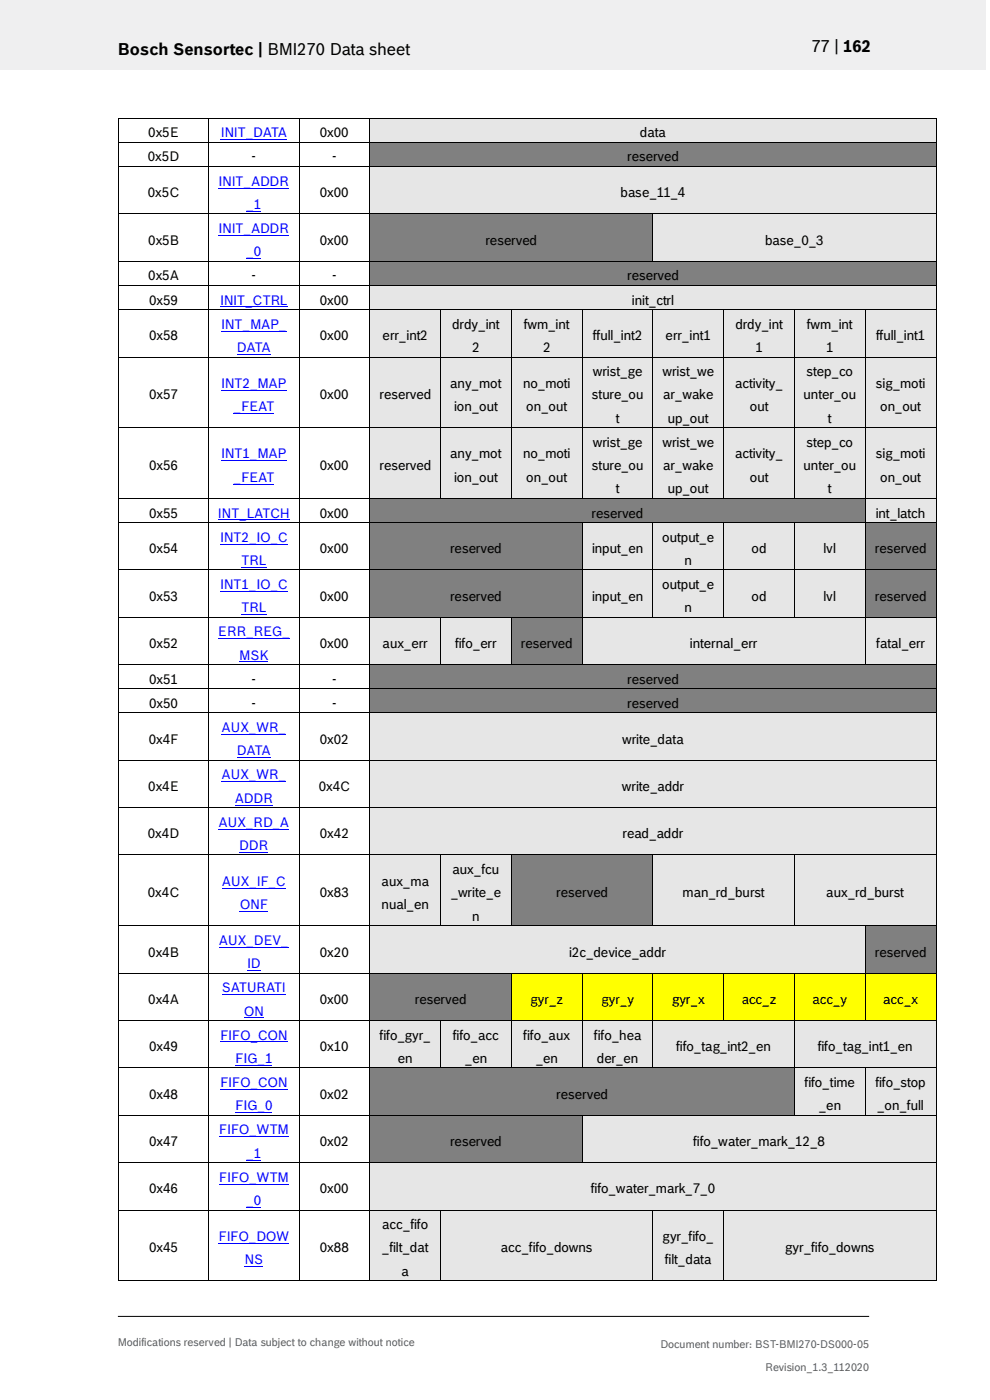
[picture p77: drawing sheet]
<svg xmlns="http://www.w3.org/2000/svg" width="210mm" height="297mm" viewBox="0 0 210 297" stroke-linecap="round" stroke-linejoin="round" font-family="sans-serif">
<defs><g id="words">
<g font-size="3.5">
<text x="25" y="11.6">Bosch Sensortec | BMI270 Data sheet</text>
<text x="172.1" y="11">77 | 162</text>
</g>
<g font-size="2.8">
<text x="31.5" y="29.2">0x5E</text>
<text x="67.9" y="29.2">0x00</text>
<text x="135.7" y="29.2">data</text>
<text x="31.4" y="34.3">0x5D</text>
<text x="53.3" y="34.3">-</text>
<text x="70.5" y="34.3">-</text>
<text x="133" y="34.3">reserved</text>
<text x="31.4" y="41.9">0x5C</text>
<text x="67.9" y="41.9">0x00</text>
<text x="131.6" y="41.9">base_11_4</text>
<text x="31.5" y="51.9">0x5B</text>
<text x="67.9" y="51.9">0x00</text>
<text x="103" y="51.9">reserved</text>
<text x="162.3" y="51.9">base_0_3</text>
<text x="31.5" y="59.5">0x5A</text>
<text x="53.3" y="59.5">-</text>
<text x="70.5" y="59.5">-</text>
<text x="133" y="59.5">reserved</text>
<text x="31.6" y="64.6">0x59</text>
<text x="67.9" y="64.6">0x00</text>
<text x="134.1" y="64.6">init_ctrl</text>
<text x="95.9" y="69.7">drdy_int</text>
<text x="111.1" y="69.7">fwm_int</text>
<text x="156" y="69.7">drdy_int</text>
<text x="171.1" y="69.7">fwm_int</text>
<text x="31.6" y="72.2">0x58</text>
<text x="67.9" y="72.2">0x00</text>
<text x="81.2" y="72.2">err_int2</text>
<text x="100.2" y="74.7">2</text>
<text x="115.2" y="74.7">2</text>
<text x="125.8" y="72.2">ffull_int2</text>
<text x="141.2" y="72.2">err_int1</text>
<text x="160.3" y="74.7">1</text>
<text x="175.3" y="74.7">1</text>
<text x="185.8" y="72.2">ffull_int1</text>
<text x="95.5" y="82.3">any_mot</text>
<text x="111" y="82.3">no_moti</text>
<text x="125.8" y="79.8">wrist_ge</text>
<text x="140.5" y="79.8">wrist_we</text>
<text x="155.9" y="82.3">activity_</text>
<text x="171.1" y="79.8">step_co</text>
<text x="185.8" y="82.3">sig_moti</text>
<text x="31.6" y="84.7">0x57</text>
<text x="67.9" y="84.7">0x00</text>
<text x="80.5" y="84.7">reserved</text>
<text x="96.3" y="87.2">ion_out</text>
<text x="111.7" y="87.2">on_out</text>
<text x="125.5" y="84.7">sture_ou</text>
<text x="130.6" y="89.7">t</text>
<text x="140.7" y="84.7">ar_wake</text>
<text x="141.7" y="89.7">up_out</text>
<text x="159.1" y="87.2">out</text>
<text x="170.5" y="84.7">unter_ou</text>
<text x="175.6" y="89.7">t</text>
<text x="186.7" y="87.2">on_out</text>
<text x="125.8" y="94.8">wrist_ge</text>
<text x="140.5" y="94.8">wrist_we</text>
<text x="171.1" y="94.8">step_co</text>
<text x="31.6" y="99.7">0x56</text>
<text x="67.9" y="99.7">0x00</text>
<text x="80.5" y="99.7">reserved</text>
<text x="95.5" y="97.2">any_mot</text>
<text x="111" y="97.2">no_moti</text>
<text x="125.5" y="99.7">sture_ou</text>
<text x="140.7" y="99.7">ar_wake</text>
<text x="155.9" y="97.2">activity_</text>
<text x="170.5" y="99.7">unter_ou</text>
<text x="185.8" y="97.2">sig_moti</text>
<text x="96.3" y="102.2">ion_out</text>
<text x="111.7" y="102.2">on_out</text>
<text x="130.6" y="104.7">t</text>
<text x="141.7" y="104.7">up_out</text>
<text x="159.1" y="102.2">out</text>
<text x="175.6" y="104.7">t</text>
<text x="186.7" y="102.2">on_out</text>
<text x="31.6" y="109.8">0x55</text>
<text x="67.9" y="109.8">0x00</text>
<text x="125.5" y="109.8">reserved</text>
<text x="185.8" y="109.8">int_latch</text>
<text x="31.6" y="117.4">0x54</text>
<text x="67.9" y="117.4">0x00</text>
<text x="95.5" y="117.4">reserved</text>
<text x="125.6" y="117.4">input_en</text>
<text x="140.5" y="114.9">output_e</text>
<text x="145.2" y="119.8">n</text>
<text x="159.5" y="117.4">od</text>
<text x="174.7" y="117.4">lvl</text>
<text x="185.6" y="117.4">reserved</text>
<text x="140.5" y="124.9">output_e</text>
<text x="31.6" y="127.4">0x53</text>
<text x="67.9" y="127.4">0x00</text>
<text x="95.5" y="127.4">reserved</text>
<text x="125.6" y="127.4">input_en</text>
<text x="145.2" y="129.9">n</text>
<text x="159.5" y="127.4">od</text>
<text x="174.7" y="127.4">lvl</text>
<text x="185.6" y="127.4">reserved</text>
<text x="31.6" y="137.5">0x52</text>
<text x="67.9" y="137.5">0x00</text>
<text x="81.2" y="137.5">aux_err</text>
<text x="96.5" y="137.5">fifo_err</text>
<text x="110.5" y="137.5">reserved</text>
<text x="146.4" y="137.5">internal_err</text>
<text x="185.9" y="137.5">fatal_err</text>
<text x="31.6" y="145.1">0x51</text>
<text x="53.3" y="145.1">-</text>
<text x="70.5" y="145.1">-</text>
<text x="133" y="145.1">reserved</text>
<text x="31.6" y="150.2">0x50</text>
<text x="53.3" y="150.2">-</text>
<text x="70.5" y="150.2">-</text>
<text x="133" y="150.2">reserved</text>
<text x="31.5" y="157.8">0x4F</text>
<text x="67.9" y="157.8">0x02</text>
<text x="132" y="157.8">write_data</text>
<text x="31.5" y="167.8">0x4E</text>
<text x="67.6" y="167.8">0x4C</text>
<text x="131.9" y="167.8">write_addr</text>
<text x="31.4" y="177.9">0x4D</text>
<text x="67.9" y="177.9">0x42</text>
<text x="132.1" y="177.9">read_addr</text>
<text x="96" y="185.4">aux_fcu</text>
<text x="31.4" y="190.4">0x4C</text>
<text x="67.9" y="190.4">0x83</text>
<text x="81" y="187.9">aux_ma</text>
<text x="95.6" y="190.4">_write_e</text>
<text x="118" y="190.4">reserved</text>
<text x="144.8" y="190.4">man_rd_burst</text>
<text x="175.3" y="190.4">aux_rd_burst</text>
<text x="81" y="192.9">nual_en</text>
<text x="100.2" y="195.4">n</text>
<text x="31.5" y="202.9">0x4B</text>
<text x="67.9" y="202.9">0x20</text>
<text x="120.7" y="202.9">i2c_device_addr</text>
<text x="185.6" y="202.9">reserved</text>
<text x="31.5" y="213">0x4A</text>
<text x="67.9" y="213">0x00</text>
<text x="88" y="213">reserved</text>
<text x="112.5" y="213">gyr_z</text>
<text x="127.6" y="213">gyr_y</text>
<text x="142.6" y="213">gyr_x</text>
<text x="157.3" y="213">acc_z</text>
<text x="172.3" y="213">acc_y</text>
<text x="187.4" y="213">acc_x</text>
<text x="80.5" y="220.5">fifo_gyr_</text>
<text x="96.1" y="220.5">fifo_acc</text>
<text x="111" y="220.5">fifo_aux</text>
<text x="126" y="220.5">fifo_hea</text>
<text x="31.6" y="223">0x49</text>
<text x="67.9" y="223">0x10</text>
<text x="84.4" y="225.5">en</text>
<text x="98.6" y="225.5">_en</text>
<text x="113.6" y="225.5">_en</text>
<text x="126.6" y="225.5">der_en</text>
<text x="143.5" y="223">fifo_tag_int2_en</text>
<text x="173.5" y="223">fifo_tag_int1_en</text>
<text x="31.6" y="233.1">0x48</text>
<text x="67.9" y="233.1">0x02</text>
<text x="118" y="233.1">reserved</text>
<text x="170.7" y="230.6">fifo_time</text>
<text x="185.7" y="230.6">fifo_stop</text>
<text x="173.7" y="235.6">_en</text>
<text x="186.1" y="235.6">_on_full</text>
<text x="31.6" y="243.2">0x47</text>
<text x="67.9" y="243.2">0x02</text>
<text x="95.5" y="243.2">reserved</text>
<text x="147" y="243.2">fifo_water_mark_12_8</text>
<text x="31.6" y="253.2">0x46</text>
<text x="67.9" y="253.2">0x00</text>
<text x="125.3" y="253.2">fifo_water_mark_7_0</text>
<text x="81.1" y="260.8">acc_fifo</text>
<text x="140.6" y="263.3">gyr_fifo_</text>
<text x="31.6" y="265.7">0x45</text>
<text x="67.9" y="265.7">0x88</text>
<text x="81" y="265.7">_filt_dat</text>
<text x="106.2" y="265.7">acc_fifo_downs</text>
<text x="141" y="268.2">filt_data</text>
<text x="166.6" y="265.7">gyr_fifo_downs</text>
<text x="85.2" y="270.7">a</text>
</g>
<g font-size="2.8" fill="#00f">
<text x="46.8" y="29.2">INIT_DATA</text>
<text x="46.4" y="39.4">INIT_ADDR</text>
<text x="52.2" y="44.3">_1</text>
<text x="46.4" y="49.5">INIT_ADDR</text>
<text x="52.2" y="54.4">_0</text>
<text x="46.7" y="64.6">INIT_CTRL</text>
<text x="46.9" y="69.7">INT_MAP_</text>
<text x="50.3" y="74.7">DATA</text>
<text x="46.9" y="82.3">INT2_MAP</text>
<text x="49.5" y="87.2">_FEAT</text>
<text x="46.9" y="97.2">INT1_MAP</text>
<text x="49.5" y="102.2">_FEAT</text>
<text x="46.2" y="109.8">INT_LATCH</text>
<text x="46.7" y="114.9">INT2_IO_C</text>
<text x="51.1" y="119.8">TRL</text>
<text x="46.7" y="124.9">INT1_IO_C</text>
<text x="51.1" y="129.9">TRL</text>
<text x="46.2" y="135">ERR_REG_</text>
<text x="50.8" y="139.9">MSK</text>
<text x="47" y="155.3">AUX_WR_</text>
<text x="50.3" y="160.2">DATA</text>
<text x="47" y="165.3">AUX_WR_</text>
<text x="49.8" y="170.3">ADDR</text>
<text x="46.4" y="175.4">AUX_RD_A</text>
<text x="50.8" y="180.3">DDR</text>
<text x="47.1" y="187.9">AUX_IF_C</text>
<text x="50.8" y="192.9">ONF</text>
<text x="46.4" y="200.4">AUX_DEV_</text>
<text x="52.4" y="205.4">ID</text>
<text x="47" y="210.5">SATURATI</text>
<text x="51.7" y="215.5">ON</text>
<text x="46.7" y="220.5">FIFO_CON</text>
<text x="49.9" y="225.5">FIG_1</text>
<text x="46.7" y="230.6">FIFO_CON</text>
<text x="49.9" y="235.6">FIG_0</text>
<text x="46.4" y="240.7">FIFO_WTM</text>
<text x="52.2" y="245.6">_1</text>
<text x="46.4" y="250.7">FIFO_WTM</text>
<text x="52.2" y="255.7">_0</text>
<text x="46.4" y="263.3">FIFO_DOW</text>
<text x="51.9" y="268.2">NS</text>
</g>
<g font-size="2.3" fill="#535f6b">
<text x="25" y="285.6">Modifications reserved | Data subject to change without notice</text>
<text x="140.1" y="286">Document number: BST-BMI270-DS000-05</text>
<text x="162.3" y="290.9">Revision_1.3_112020</text>
</g>
</g></defs>
<path d="M-.1 0h209.2v14.8h-209.2z" fill-rule="evenodd" fill="#efeff0"/>
<path d="M25 279.3h159.4" fill="none" stroke="#000" stroke-width=".21"/>
<path d="M46.8 29.7h14" fill="none" stroke="#00f" stroke-width=".21"/>
<g fill="#e6e6e6">
<path d="M78.5 25.2h120v4.9h-120z" fill-rule="evenodd"/>
<path d="M80.4 25.2h116.3v4.9h-116.3z" fill-rule="evenodd"/>
</g>
<g fill="#000">
<path d="M25 25h.2v.2h-.2z" fill-rule="evenodd"/>
<path d="M25 25h.2v.2h-.2z" fill-rule="evenodd"/>
<path d="M44.2 25h.2v.2h-.2z" fill-rule="evenodd"/>
<path d="M63.4 25h.1v.2h-.1z" fill-rule="evenodd"/>
<path d="M78.4 25h.1v.2h-.1z" fill-rule="evenodd"/>
<path d="M198.5 25h.2v.2h-.2z" fill-rule="evenodd"/>
<path d="M198.5 25h.2v.2h-.2z" fill-rule="evenodd"/>
</g>
<path d="M25.1 25.2v4.9M25.2 25.1h19M44.3 25.2v4.9M44.4 25.1h19M63.5 25.2v4.9M63.5 25.1h14.9M78.5 25.2v4.9M78.5 25.1h120M198.6 25.2v4.9" fill="none" stroke="#000" stroke-width=".21"/>
<g fill="#808080">
<path d="M78.5 30.3h120v4.9h-120z" fill-rule="evenodd"/>
<path d="M80.4 30.3h116.3v4.9h-116.3z" fill-rule="evenodd"/>
</g>
<g fill="#000">
<path d="M25 30.1h.2v.2h-.2z" fill-rule="evenodd"/>
<path d="M44.2 30.1h.2v.2h-.2z" fill-rule="evenodd"/>
<path d="M63.4 30.1h.1v.2h-.1z" fill-rule="evenodd"/>
<path d="M78.4 30.1h.1v.2h-.1z" fill-rule="evenodd"/>
<path d="M198.5 30.1h.2v.2h-.2z" fill-rule="evenodd"/>
</g>
<path d="M25.1 30.3v4.9M25.2 30.2h19M44.3 30.3v4.9M44.4 30.2h19M63.5 30.3v4.9M63.5 30.2h14.9M78.5 30.3v4.9M78.5 30.2h120M198.6 30.3v4.9" fill="none" stroke="#000" stroke-width=".21"/>
<path d="M46.4 39.9h14.9M52.2 44.8h3.2" fill="none" stroke="#00f" stroke-width=".21"/>
<g fill="#e6e6e6">
<path d="M78.5 35.4h120v9.9h-120z" fill-rule="evenodd"/>
<path d="M80.4 37.9h116.3v4.9h-116.3z" fill-rule="evenodd"/>
</g>
<g fill="#000">
<path d="M25 35.2h.2v.2h-.2z" fill-rule="evenodd"/>
<path d="M44.2 35.2h.2v.2h-.2z" fill-rule="evenodd"/>
<path d="M63.4 35.2h.1v.2h-.1z" fill-rule="evenodd"/>
<path d="M78.4 35.2h.1v.2h-.1z" fill-rule="evenodd"/>
<path d="M198.5 35.2h.2v.2h-.2z" fill-rule="evenodd"/>
</g>
<path d="M25.1 35.4v9.9M25.2 35.3h19M44.3 35.4v9.9M44.4 35.3h19M63.5 35.4v9.9M63.5 35.3h14.9M78.5 35.4v9.9M78.5 35.3h120M198.6 35.4v9.9" fill="none" stroke="#000" stroke-width=".21"/>
<path d="M46.4 50h14.9M52.2 54.9h3.2" fill="none" stroke="#00f" stroke-width=".21"/>
<g fill="#808080">
<path d="M78.5 45.5h59.9v9.8h-59.9z" fill-rule="evenodd"/>
<path d="M80.4 47.9h56.2v5h-56.2z" fill-rule="evenodd"/>
</g>
<g fill="#e6e6e6">
<path d="M138.6 45.5h59.8v9.8h-59.8z" fill-rule="evenodd"/>
<path d="M140.4 47.9h56.3v5h-56.3z" fill-rule="evenodd"/>
</g>
<g fill="#000">
<path d="M25 45.3h.2v.2h-.2z" fill-rule="evenodd"/>
<path d="M44.2 45.3h.2v.2h-.2z" fill-rule="evenodd"/>
<path d="M63.4 45.3h.1v.2h-.1z" fill-rule="evenodd"/>
<path d="M78.4 45.3h.1v.2h-.1z" fill-rule="evenodd"/>
<path d="M138.4 45.3h.2v.2h-.2z" fill-rule="evenodd"/>
<path d="M198.5 45.3h.2v.2h-.2z" fill-rule="evenodd"/>
</g>
<path d="M25.1 45.5v9.8M25.2 45.4h19M44.3 45.5v9.8M44.4 45.4h19M63.5 45.5v9.8M63.5 45.4h14.9M78.5 45.5v9.8M78.5 45.4h59.9M138.5 45.5v9.8M138.6 45.4h59.9M198.6 45.5v9.8" fill="none" stroke="#000" stroke-width=".21"/>
<g fill="#808080">
<path d="M78.5 55.5h120v5h-120z" fill-rule="evenodd"/>
<path d="M80.4 55.5h116.3v5h-116.3z" fill-rule="evenodd"/>
</g>
<g fill="#000">
<path d="M25 55.3h.2v.2h-.2z" fill-rule="evenodd"/>
<path d="M44.2 55.3h.2v.2h-.2z" fill-rule="evenodd"/>
<path d="M63.4 55.3h.1v.2h-.1z" fill-rule="evenodd"/>
<path d="M78.4 55.3h.1v.2h-.1z" fill-rule="evenodd"/>
<path d="M138.4 55.3h.2v.2h-.2z" fill-rule="evenodd"/>
<path d="M198.5 55.3h.2v.2h-.2z" fill-rule="evenodd"/>
</g>
<path d="M25.1 55.5v5M25.2 55.4h19M44.3 55.5v5M44.4 55.4h19M63.5 55.5v5M63.5 55.4h14.9M78.5 55.5v5M78.5 55.4h59.9M138.6 55.4h59.9M198.6 55.5v5" fill="none" stroke="#000" stroke-width=".21"/>
<path d="M46.7 65.1h14.3" fill="none" stroke="#00f" stroke-width=".21"/>
<g fill="#e6e6e6">
<path d="M78.5 60.6h120v5h-120z" fill-rule="evenodd"/>
<path d="M80.4 60.6h116.3v5h-116.3z" fill-rule="evenodd"/>
</g>
<g fill="#000">
<path d="M25 60.5h.2v.1h-.2z" fill-rule="evenodd"/>
<path d="M44.2 60.5h.2v.1h-.2z" fill-rule="evenodd"/>
<path d="M63.4 60.5h.1v.1h-.1z" fill-rule="evenodd"/>
<path d="M78.4 60.5h.1v.1h-.1z" fill-rule="evenodd"/>
<path d="M198.5 60.5h.2v.1h-.2z" fill-rule="evenodd"/>
</g>
<path d="M25.1 60.6v5M25.2 60.5h19M44.3 60.6v5M44.4 60.5h19M63.5 60.6v5M63.5 60.5h14.9M78.5 60.6v5M78.5 60.5h120M198.6 60.6v5" fill="none" stroke="#000" stroke-width=".21"/>
<path d="M46.9 70.2h13.8M50.3 75.2h7.1" fill="none" stroke="#00f" stroke-width=".21"/>
<g fill="#e6e6e6">
<path d="M78.5 65.8h14.9v9.9h-14.9z" fill-rule="evenodd"/>
<path d="M80.4 68.2h11.1v5h-11.1z" fill-rule="evenodd"/>
<path d="M93.6 65.8h14.8v9.9h-14.8z" fill-rule="evenodd"/>
<path d="M95.4 65.8h11.2v4.9h-11.2z" fill-rule="evenodd"/>
<path d="M95.4 70.7h11.2v5h-11.2z" fill-rule="evenodd"/>
<path d="M108.6 65.8h14.8v9.9h-14.8z" fill-rule="evenodd"/>
<path d="M110.4 65.8h11.2v4.9h-11.2z" fill-rule="evenodd"/>
<path d="M110.4 70.7h11.2v5h-11.2z" fill-rule="evenodd"/>
<path d="M123.6 65.8h14.8v9.9h-14.8z" fill-rule="evenodd"/>
<path d="M125.4 68.2h11.2v5h-11.2z" fill-rule="evenodd"/>
<path d="M138.6 65.8h14.8v9.9h-14.8z" fill-rule="evenodd"/>
<path d="M140.4 68.2h11.2v5h-11.2z" fill-rule="evenodd"/>
<path d="M153.6 65.8h14.8v9.9h-14.8z" fill-rule="evenodd"/>
<path d="M155.4 65.8h11.2v4.9h-11.2z" fill-rule="evenodd"/>
<path d="M155.4 70.7h11.2v5h-11.2z" fill-rule="evenodd"/>
<path d="M168.6 65.8h14.9v9.9h-14.9z" fill-rule="evenodd"/>
<path d="M170.4 65.8h11.2v4.9h-11.2z" fill-rule="evenodd"/>
<path d="M170.4 70.7h11.2v5h-11.2z" fill-rule="evenodd"/>
<path d="M183.6 65.8h14.9v9.9h-14.9z" fill-rule="evenodd"/>
<path d="M185.5 68.2h11.2v5h-11.2z" fill-rule="evenodd"/>
</g>
<g fill="#000">
<path d="M25 65.6h.2v.2h-.2z" fill-rule="evenodd"/>
<path d="M44.2 65.6h.2v.2h-.2z" fill-rule="evenodd"/>
<path d="M63.4 65.6h.1v.2h-.1z" fill-rule="evenodd"/>
<path d="M78.4 65.6h.1v.2h-.1z" fill-rule="evenodd"/>
<path d="M93.4 65.6h.2v.2h-.2z" fill-rule="evenodd"/>
<path d="M108.4 65.6h.2v.2h-.2z" fill-rule="evenodd"/>
<path d="M123.4 65.6h.2v.2h-.2z" fill-rule="evenodd"/>
<path d="M138.4 65.6h.2v.2h-.2z" fill-rule="evenodd"/>
<path d="M153.4 65.6h.2v.2h-.2z" fill-rule="evenodd"/>
<path d="M168.5 65.6h.1v.2h-.1z" fill-rule="evenodd"/>
<path d="M183.5 65.6h.1v.2h-.1z" fill-rule="evenodd"/>
<path d="M198.5 65.6h.2v.2h-.2z" fill-rule="evenodd"/>
</g>
<g fill="none" stroke="#000" stroke-width=".21">
<path d="M25.1 65.8v9.9M25.2 65.7h19M44.3 65.8v9.9M44.4 65.7h19M63.5 65.8v9.9M63.5 65.7h14.9M78.5 65.8v9.9M78.5 65.7h14.9M93.5 65.8v9.9M93.6 65.7h14.8M108.5 65.8v9.9M108.6 65.7h14.8"/>
<path d="M123.5 65.8v9.9M123.6 65.7h14.8M138.5 65.8v9.9M138.6 65.7h14.8M153.5 65.8v9.9M153.6 65.7h14.9M168.6 65.8v9.9M168.6 65.7h14.9M183.6 65.8v9.9M183.6 65.7h14.9M198.6 65.8v9.9"/>
</g>
<path d="M46.9 82.8h13.8M49.5 87.7h8.6" fill="none" stroke="#00f" stroke-width=".21"/>
<g fill="#e6e6e6">
<path d="M78.5 75.8h14.9v14.8h-14.9z" fill-rule="evenodd"/>
<path d="M80.4 80.7h11.1v5h-11.1z" fill-rule="evenodd"/>
<path d="M93.6 75.8h14.8v14.8h-14.8z" fill-rule="evenodd"/>
<path d="M95.4 78.3h11.2v4.9h-11.2z" fill-rule="evenodd"/>
<path d="M95.4 83.2h11.2v4.9h-11.2z" fill-rule="evenodd"/>
<path d="M108.6 75.8h14.8v14.8h-14.8z" fill-rule="evenodd"/>
<path d="M110.4 78.3h11.2v4.9h-11.2z" fill-rule="evenodd"/>
<path d="M110.4 83.2h11.2v4.9h-11.2z" fill-rule="evenodd"/>
<path d="M123.6 75.8h14.8v14.8h-14.8z" fill-rule="evenodd"/>
<path d="M125.4 75.8h11.2v4.9h-11.2z" fill-rule="evenodd"/>
<path d="M125.4 80.7h11.2v5h-11.2z" fill-rule="evenodd"/>
<path d="M125.4 85.7h11.2v4.9h-11.2z" fill-rule="evenodd"/>
<path d="M138.6 75.8h14.8v14.8h-14.8z" fill-rule="evenodd"/>
<path d="M140.4 75.8h11.2v4.9h-11.2z" fill-rule="evenodd"/>
<path d="M140.4 80.7h11.2v5h-11.2z" fill-rule="evenodd"/>
<path d="M140.4 85.7h11.2v4.9h-11.2z" fill-rule="evenodd"/>
<path d="M153.6 75.8h14.8v14.8h-14.8z" fill-rule="evenodd"/>
<path d="M155.4 78.3h11.2v4.9h-11.2z" fill-rule="evenodd"/>
<path d="M155.4 83.2h11.2v4.9h-11.2z" fill-rule="evenodd"/>
<path d="M168.6 75.8h14.9v14.8h-14.9z" fill-rule="evenodd"/>
<path d="M170.4 75.8h11.2v4.9h-11.2z" fill-rule="evenodd"/>
<path d="M170.4 80.7h11.2v5h-11.2z" fill-rule="evenodd"/>
<path d="M170.4 85.7h11.2v4.9h-11.2z" fill-rule="evenodd"/>
<path d="M183.6 75.8h14.9v14.8h-14.9z" fill-rule="evenodd"/>
<path d="M185.5 78.3h11.2v4.9h-11.2z" fill-rule="evenodd"/>
<path d="M185.5 83.2h11.2v4.9h-11.2z" fill-rule="evenodd"/>
</g>
<g fill="#000">
<path d="M25 75.7h.2v.1h-.2z" fill-rule="evenodd"/>
<path d="M44.2 75.7h.2v.1h-.2z" fill-rule="evenodd"/>
<path d="M63.4 75.7h.1v.1h-.1z" fill-rule="evenodd"/>
<path d="M78.4 75.7h.1v.1h-.1z" fill-rule="evenodd"/>
<path d="M93.4 75.7h.2v.1h-.2z" fill-rule="evenodd"/>
<path d="M108.4 75.7h.2v.1h-.2z" fill-rule="evenodd"/>
<path d="M123.4 75.7h.2v.1h-.2z" fill-rule="evenodd"/>
<path d="M138.4 75.7h.2v.1h-.2z" fill-rule="evenodd"/>
<path d="M153.4 75.7h.2v.1h-.2z" fill-rule="evenodd"/>
<path d="M168.5 75.7h.1v.1h-.1z" fill-rule="evenodd"/>
<path d="M183.5 75.7h.1v.1h-.1z" fill-rule="evenodd"/>
<path d="M198.5 75.7h.2v.1h-.2z" fill-rule="evenodd"/>
</g>
<g fill="none" stroke="#000" stroke-width=".21">
<path d="M25.1 75.8v14.8M25.2 75.7h19M44.3 75.8v14.8M44.4 75.7h19M63.5 75.8v14.8M63.5 75.7h14.9M78.5 75.8v14.8M78.5 75.7h14.9M93.5 75.8v14.8M93.6 75.7h14.8M108.5 75.8v14.8M108.6 75.7h14.8"/>
<path d="M123.5 75.8v14.8M123.6 75.7h14.8M138.5 75.8v14.8M138.6 75.7h14.8M153.5 75.8v14.8M153.6 75.7h14.9M168.6 75.8v14.8M168.6 75.7h14.9M183.6 75.8v14.8M183.6 75.7h14.9M198.6 75.8v14.8"/>
</g>
<path d="M46.9 97.8h13.8M49.5 102.7h8.6" fill="none" stroke="#00f" stroke-width=".21"/>
<g fill="#e6e6e6">
<path d="M78.5 90.8h14.9v14.8h-14.9z" fill-rule="evenodd"/>
<path d="M80.4 95.8h11.1v4.9h-11.1z" fill-rule="evenodd"/>
<path d="M93.6 90.8h14.8v14.8h-14.8z" fill-rule="evenodd"/>
<path d="M95.4 93.3h11.2v4.9h-11.2z" fill-rule="evenodd"/>
<path d="M95.4 98.2h11.2v5h-11.2z" fill-rule="evenodd"/>
<path d="M108.6 90.8h14.8v14.8h-14.8z" fill-rule="evenodd"/>
<path d="M110.4 93.3h11.2v4.9h-11.2z" fill-rule="evenodd"/>
<path d="M110.4 98.2h11.2v5h-11.2z" fill-rule="evenodd"/>
<path d="M123.6 90.8h14.8v14.8h-14.8z" fill-rule="evenodd"/>
<path d="M125.4 90.8h11.2v5h-11.2z" fill-rule="evenodd"/>
<path d="M125.4 95.8h11.2v4.9h-11.2z" fill-rule="evenodd"/>
<path d="M125.4 100.7h11.2v4.9h-11.2z" fill-rule="evenodd"/>
<path d="M138.6 90.8h14.8v14.8h-14.8z" fill-rule="evenodd"/>
<path d="M140.4 90.8h11.2v5h-11.2z" fill-rule="evenodd"/>
<path d="M140.4 95.8h11.2v4.9h-11.2z" fill-rule="evenodd"/>
<path d="M140.4 100.7h11.2v4.9h-11.2z" fill-rule="evenodd"/>
<path d="M153.6 90.8h14.8v14.8h-14.8z" fill-rule="evenodd"/>
<path d="M155.4 93.3h11.2v4.9h-11.2z" fill-rule="evenodd"/>
<path d="M155.4 98.2h11.2v5h-11.2z" fill-rule="evenodd"/>
<path d="M168.6 90.8h14.9v14.8h-14.9z" fill-rule="evenodd"/>
<path d="M170.4 90.8h11.2v5h-11.2z" fill-rule="evenodd"/>
<path d="M170.4 95.8h11.2v4.9h-11.2z" fill-rule="evenodd"/>
<path d="M170.4 100.7h11.2v4.9h-11.2z" fill-rule="evenodd"/>
<path d="M183.6 90.8h14.9v14.8h-14.9z" fill-rule="evenodd"/>
<path d="M185.5 93.3h11.2v4.9h-11.2z" fill-rule="evenodd"/>
<path d="M185.5 98.2h11.2v5h-11.2z" fill-rule="evenodd"/>
</g>
<g fill="#000">
<path d="M25 90.6h.2v.2h-.2z" fill-rule="evenodd"/>
<path d="M44.2 90.6h.2v.2h-.2z" fill-rule="evenodd"/>
<path d="M63.4 90.6h.1v.2h-.1z" fill-rule="evenodd"/>
<path d="M78.4 90.6h.1v.2h-.1z" fill-rule="evenodd"/>
<path d="M93.4 90.6h.2v.2h-.2z" fill-rule="evenodd"/>
<path d="M108.4 90.6h.2v.2h-.2z" fill-rule="evenodd"/>
<path d="M123.4 90.6h.2v.2h-.2z" fill-rule="evenodd"/>
<path d="M138.4 90.6h.2v.2h-.2z" fill-rule="evenodd"/>
<path d="M153.4 90.6h.2v.2h-.2z" fill-rule="evenodd"/>
<path d="M168.5 90.6h.1v.2h-.1z" fill-rule="evenodd"/>
<path d="M183.5 90.6h.1v.2h-.1z" fill-rule="evenodd"/>
<path d="M198.5 90.6h.2v.2h-.2z" fill-rule="evenodd"/>
</g>
<g fill="none" stroke="#000" stroke-width=".21">
<path d="M25.1 90.8v14.8M25.2 90.7h19M44.3 90.8v14.8M44.4 90.7h19M63.5 90.8v14.8M63.5 90.7h14.9M78.5 90.8v14.8M78.5 90.7h14.9M93.5 90.8v14.8M93.6 90.7h14.8M108.5 90.8v14.8M108.6 90.7h14.8"/>
<path d="M123.5 90.8v14.8M123.6 90.7h14.8M138.5 90.8v14.8M138.6 90.7h14.8M153.5 90.8v14.8M153.6 90.7h14.9M168.6 90.8v14.8M168.6 90.7h14.9M183.6 90.8v14.8M183.6 90.7h14.9M198.6 90.8v14.8"/>
</g>
<path d="M46.2 110.3h15.2" fill="none" stroke="#00f" stroke-width=".21"/>
<g fill="#808080">
<path d="M78.5 105.8h105v5h-105z" fill-rule="evenodd"/>
<path d="M80.4 105.8h101.2v5h-101.2z" fill-rule="evenodd"/>
</g>
<g fill="#e6e6e6">
<path d="M183.6 105.8h14.9v5h-14.9z" fill-rule="evenodd"/>
<path d="M185.5 105.8h11.2v5h-11.2z" fill-rule="evenodd"/>
</g>
<g fill="#000">
<path d="M25 105.6h.2v.2h-.2z" fill-rule="evenodd"/>
<path d="M44.2 105.6h.2v.2h-.2z" fill-rule="evenodd"/>
<path d="M63.4 105.6h.1v.2h-.1z" fill-rule="evenodd"/>
<path d="M78.4 105.6h.1v.2h-.1z" fill-rule="evenodd"/>
<path d="M93.4 105.6h.2v.2h-.2z" fill-rule="evenodd"/>
<path d="M108.4 105.6h.2v.2h-.2z" fill-rule="evenodd"/>
<path d="M123.4 105.6h.2v.2h-.2z" fill-rule="evenodd"/>
<path d="M138.4 105.6h.2v.2h-.2z" fill-rule="evenodd"/>
<path d="M153.4 105.6h.2v.2h-.2z" fill-rule="evenodd"/>
<path d="M168.5 105.6h.1v.2h-.1z" fill-rule="evenodd"/>
<path d="M183.5 105.6h.1v.2h-.1z" fill-rule="evenodd"/>
<path d="M198.5 105.6h.2v.2h-.2z" fill-rule="evenodd"/>
</g>
<g fill="none" stroke="#000" stroke-width=".21">
<path d="M25.1 105.8v5M25.2 105.7h19M44.3 105.8v5M44.4 105.7h19M63.5 105.8v5M63.5 105.7h14.9M78.5 105.8v5M78.5 105.7h14.9M93.6 105.7h14.8M108.6 105.7h14.8M123.6 105.7h14.8M138.6 105.7h14.8"/>
<path d="M153.6 105.7h14.9M168.6 105.7h14.9M183.6 105.8v5M183.6 105.7h14.9M198.6 105.8v5"/>
</g>
<path d="M46.7 115.4h14.3M51.1 120.3h5.4" fill="none" stroke="#00f" stroke-width=".21"/>
<g fill="#808080">
<path d="M78.5 110.9h44.9v9.9h-44.9z" fill-rule="evenodd"/>
<path d="M80.4 113.4h41.2v4.9h-41.2z" fill-rule="evenodd"/>
</g>
<g fill="#e6e6e6">
<path d="M123.6 110.9h14.8v9.9h-14.8z" fill-rule="evenodd"/>
<path d="M125.4 113.4h11.2v4.9h-11.2z" fill-rule="evenodd"/>
<path d="M138.6 110.9h14.8v9.9h-14.8z" fill-rule="evenodd"/>
<path d="M140.4 110.9h11.2v5h-11.2z" fill-rule="evenodd"/>
<path d="M140.4 115.9h11.2v4.9h-11.2z" fill-rule="evenodd"/>
<path d="M153.6 110.9h14.8v9.9h-14.8z" fill-rule="evenodd"/>
<path d="M155.4 113.4h11.2v4.9h-11.2z" fill-rule="evenodd"/>
<path d="M168.6 110.9h14.9v9.9h-14.9z" fill-rule="evenodd"/>
<path d="M170.4 113.4h11.2v4.9h-11.2z" fill-rule="evenodd"/>
</g>
<g fill="#808080">
<path d="M183.6 110.9h14.9v9.9h-14.9z" fill-rule="evenodd"/>
<path d="M185.5 113.4h11.2v4.9h-11.2z" fill-rule="evenodd"/>
</g>
<g fill="#000">
<path d="M25 110.8h.2v.1h-.2z" fill-rule="evenodd"/>
<path d="M44.2 110.8h.2v.1h-.2z" fill-rule="evenodd"/>
<path d="M63.4 110.8h.1v.1h-.1z" fill-rule="evenodd"/>
<path d="M78.4 110.8h.1v.1h-.1z" fill-rule="evenodd"/>
<path d="M123.4 110.8h.2v.1h-.2z" fill-rule="evenodd"/>
<path d="M138.4 110.8h.2v.1h-.2z" fill-rule="evenodd"/>
<path d="M153.4 110.8h.2v.1h-.2z" fill-rule="evenodd"/>
<path d="M168.5 110.8h.1v.1h-.1z" fill-rule="evenodd"/>
<path d="M183.5 110.8h.1v.1h-.1z" fill-rule="evenodd"/>
<path d="M198.5 110.8h.2v.1h-.2z" fill-rule="evenodd"/>
</g>
<g fill="none" stroke="#000" stroke-width=".21">
<path d="M25.1 110.9v9.9M25.2 110.8h19M44.3 110.9v9.9M44.4 110.8h19M63.5 110.9v9.9M63.5 110.8h14.9M78.5 110.9v9.9M78.5 110.8h44.9M123.5 110.9v9.9M123.6 110.8h14.8M138.5 110.9v9.9M138.6 110.8h14.8"/>
<path d="M153.5 110.9v9.9M153.6 110.8h14.9M168.6 110.9v9.9M168.6 110.8h14.9M183.6 110.9v9.9M183.6 110.8h14.9M198.6 110.9v9.9"/>
</g>
<path d="M46.7 125.5h14.3M51.1 130.4h5.4" fill="none" stroke="#00f" stroke-width=".21"/>
<g fill="#808080">
<path d="M78.5 121h44.9v9.9h-44.9z" fill-rule="evenodd"/>
<path d="M80.4 123.5h41.2v4.9h-41.2z" fill-rule="evenodd"/>
</g>
<g fill="#e6e6e6">
<path d="M123.6 121h14.8v9.9h-14.8z" fill-rule="evenodd"/>
<path d="M125.4 123.5h11.2v4.9h-11.2z" fill-rule="evenodd"/>
<path d="M138.6 121h14.8v9.9h-14.8z" fill-rule="evenodd"/>
<path d="M140.4 121h11.2v4.9h-11.2z" fill-rule="evenodd"/>
<path d="M140.4 125.9h11.2v5h-11.2z" fill-rule="evenodd"/>
<path d="M153.6 121h14.8v9.9h-14.8z" fill-rule="evenodd"/>
<path d="M155.4 123.5h11.2v4.9h-11.2z" fill-rule="evenodd"/>
<path d="M168.6 121h14.9v9.9h-14.9z" fill-rule="evenodd"/>
<path d="M170.4 123.5h11.2v4.9h-11.2z" fill-rule="evenodd"/>
</g>
<g fill="#808080">
<path d="M183.6 121h14.9v9.9h-14.9z" fill-rule="evenodd"/>
<path d="M185.5 123.5h11.2v4.9h-11.2z" fill-rule="evenodd"/>
</g>
<g fill="#000">
<path d="M25 120.8h.2v.2h-.2z" fill-rule="evenodd"/>
<path d="M44.2 120.8h.2v.2h-.2z" fill-rule="evenodd"/>
<path d="M63.4 120.8h.1v.2h-.1z" fill-rule="evenodd"/>
<path d="M78.4 120.8h.1v.2h-.1z" fill-rule="evenodd"/>
<path d="M123.4 120.8h.2v.2h-.2z" fill-rule="evenodd"/>
<path d="M138.4 120.8h.2v.2h-.2z" fill-rule="evenodd"/>
<path d="M153.4 120.8h.2v.2h-.2z" fill-rule="evenodd"/>
<path d="M168.5 120.8h.1v.2h-.1z" fill-rule="evenodd"/>
<path d="M183.5 120.8h.1v.2h-.1z" fill-rule="evenodd"/>
<path d="M198.5 120.8h.2v.2h-.2z" fill-rule="evenodd"/>
</g>
<g fill="none" stroke="#000" stroke-width=".21">
<path d="M25.1 121v9.9M25.2 120.9h19M44.3 121v9.9M44.4 120.9h19M63.5 121v9.9M63.5 120.9h14.9M78.5 121v9.9M78.5 120.9h44.9M123.5 121v9.9M123.6 120.9h14.8M138.5 121v9.9M138.6 120.9h14.8"/>
<path d="M153.5 121v9.9M153.6 120.9h14.9M168.6 121v9.9M168.6 120.9h14.9M183.6 121v9.9M183.6 120.9h14.9M198.6 121v9.9"/>
</g>
<path d="M46.2 135.5h15.2M50.8 140.4h6.1" fill="none" stroke="#00f" stroke-width=".21"/>
<g fill="#e6e6e6">
<path d="M78.5 131h14.9v9.9h-14.9z" fill-rule="evenodd"/>
<path d="M80.4 133.5h11.1v4.9h-11.1z" fill-rule="evenodd"/>
<path d="M93.6 131h14.8v9.9h-14.8z" fill-rule="evenodd"/>
<path d="M95.4 133.5h11.2v4.9h-11.2z" fill-rule="evenodd"/>
</g>
<g fill="#808080">
<path d="M108.6 131h14.8v9.9h-14.8z" fill-rule="evenodd"/>
<path d="M110.4 133.5h11.2v4.9h-11.2z" fill-rule="evenodd"/>
</g>
<g fill="#e6e6e6">
<path d="M123.6 131h59.9v9.9h-59.9z" fill-rule="evenodd"/>
<path d="M125.4 133.5h56.2v4.9h-56.2z" fill-rule="evenodd"/>
<path d="M183.6 131h14.9v9.9h-14.9z" fill-rule="evenodd"/>
<path d="M185.5 133.5h11.2v4.9h-11.2z" fill-rule="evenodd"/>
</g>
<g fill="#000">
<path d="M25 130.9h.2v.1h-.2z" fill-rule="evenodd"/>
<path d="M44.2 130.9h.2v.1h-.2z" fill-rule="evenodd"/>
<path d="M63.4 130.9h.1v.1h-.1z" fill-rule="evenodd"/>
<path d="M78.4 130.9h.1v.1h-.1z" fill-rule="evenodd"/>
<path d="M93.4 130.9h.2v.1h-.2z" fill-rule="evenodd"/>
<path d="M108.4 130.9h.2v.1h-.2z" fill-rule="evenodd"/>
<path d="M123.4 130.9h.2v.1h-.2z" fill-rule="evenodd"/>
<path d="M138.4 130.9h.2v.1h-.2z" fill-rule="evenodd"/>
<path d="M153.4 130.9h.2v.1h-.2z" fill-rule="evenodd"/>
<path d="M168.5 130.9h.1v.1h-.1z" fill-rule="evenodd"/>
<path d="M183.5 130.9h.1v.1h-.1z" fill-rule="evenodd"/>
<path d="M198.5 130.9h.2v.1h-.2z" fill-rule="evenodd"/>
</g>
<g fill="none" stroke="#000" stroke-width=".21">
<path d="M25.1 131v9.9M25.2 131h19M44.3 131v9.9M44.4 131h19M63.5 131v9.9M63.5 131h14.9M78.5 131v9.9M78.5 131h14.9M93.5 131v9.9M93.6 131h14.8M108.5 131v9.9M108.6 131h14.8"/>
<path d="M123.5 131v9.9M123.6 131h14.8M138.6 131h14.8M153.6 131h14.9M168.6 131h14.9M183.6 131v9.9M183.6 131h14.9M198.6 131v9.9"/>
</g>
<g fill="#808080">
<path d="M78.5 141.1h120v4.9h-120z" fill-rule="evenodd"/>
<path d="M80.4 141.1h116.3v4.9h-116.3z" fill-rule="evenodd"/>
</g>
<g fill="#000">
<path d="M25 140.9h.2v.2h-.2z" fill-rule="evenodd"/>
<path d="M44.2 140.9h.2v.2h-.2z" fill-rule="evenodd"/>
<path d="M63.4 140.9h.1v.2h-.1z" fill-rule="evenodd"/>
<path d="M78.4 140.9h.1v.2h-.1z" fill-rule="evenodd"/>
<path d="M93.4 140.9h.2v.2h-.2z" fill-rule="evenodd"/>
<path d="M108.4 140.9h.2v.2h-.2z" fill-rule="evenodd"/>
<path d="M123.4 140.9h.2v.2h-.2z" fill-rule="evenodd"/>
<path d="M183.5 140.9h.1v.2h-.1z" fill-rule="evenodd"/>
<path d="M198.5 140.9h.2v.2h-.2z" fill-rule="evenodd"/>
</g>
<g fill="none" stroke="#000" stroke-width=".21">
<path d="M25.1 141.1v4.9M25.2 141h19M44.3 141.1v4.9M44.4 141h19M63.5 141.1v4.9M63.5 141h14.9M78.5 141.1v4.9M78.5 141h14.9M93.6 141h14.8M108.6 141h14.8M123.6 141h59.9M183.6 141h14.9"/>
<path d="M198.6 141.1v4.9"/>
</g>
<g fill="#808080">
<path d="M78.5 146.2h120v4.9h-120z" fill-rule="evenodd"/>
<path d="M80.4 146.2h116.3v4.9h-116.3z" fill-rule="evenodd"/>
</g>
<g fill="#000">
<path d="M25 146h.2v.2h-.2z" fill-rule="evenodd"/>
<path d="M44.2 146h.2v.2h-.2z" fill-rule="evenodd"/>
<path d="M63.4 146h.1v.2h-.1z" fill-rule="evenodd"/>
<path d="M78.4 146h.1v.2h-.1z" fill-rule="evenodd"/>
<path d="M198.5 146h.2v.2h-.2z" fill-rule="evenodd"/>
</g>
<path d="M25.1 146.2v4.9M25.2 146.1h19M44.3 146.2v4.9M44.4 146.1h19M63.5 146.2v4.9M63.5 146.1h14.9M78.5 146.2v4.9M78.5 146.1h120M198.6 146.2v4.9" fill="none" stroke="#000" stroke-width=".21"/>
<path d="M47 155.8h13.6M50.3 160.7h7.1" fill="none" stroke="#00f" stroke-width=".21"/>
<g fill="#e6e6e6">
<path d="M78.5 151.3h120v9.9h-120z" fill-rule="evenodd"/>
<path d="M80.4 153.8h116.3v4.9h-116.3z" fill-rule="evenodd"/>
</g>
<g fill="#000">
<path d="M25 151.1h.2v.2h-.2z" fill-rule="evenodd"/>
<path d="M44.2 151.1h.2v.2h-.2z" fill-rule="evenodd"/>
<path d="M63.4 151.1h.1v.2h-.1z" fill-rule="evenodd"/>
<path d="M78.4 151.1h.1v.2h-.1z" fill-rule="evenodd"/>
<path d="M198.5 151.1h.2v.2h-.2z" fill-rule="evenodd"/>
</g>
<path d="M25.1 151.3v9.9M25.2 151.2h19M44.3 151.3v9.9M44.4 151.2h19M63.5 151.3v9.9M63.5 151.2h14.9M78.5 151.3v9.9M78.5 151.2h120M198.6 151.3v9.9" fill="none" stroke="#000" stroke-width=".21"/>
<path d="M47 165.8h13.6M49.8 170.8h8" fill="none" stroke="#00f" stroke-width=".21"/>
<g fill="#e6e6e6">
<path d="M78.5 161.4h120v9.9h-120z" fill-rule="evenodd"/>
<path d="M80.4 163.8h116.3v5h-116.3z" fill-rule="evenodd"/>
</g>
<g fill="#000">
<path d="M25 161.2h.2v.1h-.2z" fill-rule="evenodd"/>
<path d="M44.2 161.2h.2v.1h-.2z" fill-rule="evenodd"/>
<path d="M63.4 161.2h.1v.1h-.1z" fill-rule="evenodd"/>
<path d="M78.4 161.2h.1v.1h-.1z" fill-rule="evenodd"/>
<path d="M198.5 161.2h.2v.1h-.2z" fill-rule="evenodd"/>
</g>
<path d="M25.1 161.3v10M25.2 161.3h19M44.3 161.3v10M44.4 161.3h19M63.5 161.3v10M63.5 161.3h14.9M78.5 161.3v10M78.5 161.3h120M198.6 161.3v10" fill="none" stroke="#000" stroke-width=".21"/>
<path d="M46.4 175.9h14.9M50.8 180.8h6.1" fill="none" stroke="#00f" stroke-width=".21"/>
<g fill="#e6e6e6">
<path d="M78.5 171.4h120v9.9h-120z" fill-rule="evenodd"/>
<path d="M80.4 173.9h116.3v4.9h-116.3z" fill-rule="evenodd"/>
</g>
<g fill="#000">
<path d="M25 171.3h.2v.1h-.2z" fill-rule="evenodd"/>
<path d="M44.2 171.3h.2v.1h-.2z" fill-rule="evenodd"/>
<path d="M63.4 171.3h.1v.1h-.1z" fill-rule="evenodd"/>
<path d="M78.4 171.3h.1v.1h-.1z" fill-rule="evenodd"/>
<path d="M198.5 171.3h.2v.1h-.2z" fill-rule="evenodd"/>
</g>
<path d="M25.1 171.4v9.9M25.2 171.3h19M44.3 171.4v9.9M44.4 171.3h19M63.5 171.4v9.9M63.5 171.3h14.9M78.5 171.4v9.9M78.5 171.3h120M198.6 171.4v9.9" fill="none" stroke="#000" stroke-width=".21"/>
<path d="M47.1 188.5h13.5M50.8 193.4h6" fill="none" stroke="#00f" stroke-width=".21"/>
<g fill="#e6e6e6">
<path d="M78.5 181.5h14.9v14.8h-14.9z" fill-rule="evenodd"/>
<path d="M80.4 184h11.1v4.9h-11.1z" fill-rule="evenodd"/>
<path d="M80.4 188.9h11.1v4.9h-11.1z" fill-rule="evenodd"/>
<path d="M93.6 181.5h14.8v14.8h-14.8z" fill-rule="evenodd"/>
<path d="M95.4 181.5h11.2v4.9h-11.2z" fill-rule="evenodd"/>
<path d="M95.4 186.4h11.2v5h-11.2z" fill-rule="evenodd"/>
<path d="M95.4 191.4h11.2v4.9h-11.2z" fill-rule="evenodd"/>
</g>
<g fill="#808080">
<path d="M108.6 181.5h29.8v14.8h-29.8z" fill-rule="evenodd"/>
<path d="M110.4 186.4h26.2v5h-26.2z" fill-rule="evenodd"/>
</g>
<g fill="#e6e6e6">
<path d="M138.6 181.5h29.8v14.8h-29.8z" fill-rule="evenodd"/>
<path d="M140.4 186.4h26.2v5h-26.2z" fill-rule="evenodd"/>
<path d="M168.6 181.5h29.9v14.8h-29.9z" fill-rule="evenodd"/>
<path d="M170.4 186.4h26.3v5h-26.3z" fill-rule="evenodd"/>
</g>
<g fill="#000">
<path d="M25 181.3h.2v.2h-.2z" fill-rule="evenodd"/>
<path d="M44.2 181.3h.2v.2h-.2z" fill-rule="evenodd"/>
<path d="M63.4 181.3h.1v.2h-.1z" fill-rule="evenodd"/>
<path d="M78.4 181.3h.1v.2h-.1z" fill-rule="evenodd"/>
<path d="M93.4 181.3h.2v.2h-.2z" fill-rule="evenodd"/>
<path d="M108.4 181.3h.2v.2h-.2z" fill-rule="evenodd"/>
<path d="M138.4 181.3h.2v.2h-.2z" fill-rule="evenodd"/>
<path d="M168.5 181.3h.1v.2h-.1z" fill-rule="evenodd"/>
<path d="M198.5 181.3h.2v.2h-.2z" fill-rule="evenodd"/>
</g>
<g fill="none" stroke="#000" stroke-width=".21">
<path d="M25.1 181.5v14.8M25.2 181.4h19M44.3 181.5v14.8M44.4 181.4h19M63.5 181.5v14.8M63.5 181.4h14.9M78.5 181.5v14.8M78.5 181.4h14.9M93.5 181.5v14.8M93.6 181.4h14.8M108.5 181.5v14.8M108.6 181.4h29.8"/>
<path d="M138.5 181.5v14.8M138.6 181.4h29.9M168.6 181.5v14.8M168.6 181.4h29.9M198.6 181.5v14.8"/>
</g>
<path d="M46.4 200.9h14.8M52.4 205.9h2.9" fill="none" stroke="#00f" stroke-width=".21"/>
<g fill="#e6e6e6">
<path d="M78.5 196.5h105v9.9h-105z" fill-rule="evenodd"/>
<path d="M80.4 198.9h101.2v5h-101.2z" fill-rule="evenodd"/>
</g>
<g fill="#808080">
<path d="M183.6 196.5h14.9v9.9h-14.9z" fill-rule="evenodd"/>
<path d="M185.5 198.9h11.2v5h-11.2z" fill-rule="evenodd"/>
</g>
<g fill="#000">
<path d="M25 196.3h.2v.2h-.2z" fill-rule="evenodd"/>
<path d="M44.2 196.3h.2v.2h-.2z" fill-rule="evenodd"/>
<path d="M63.4 196.3h.1v.2h-.1z" fill-rule="evenodd"/>
<path d="M78.4 196.3h.1v.2h-.1z" fill-rule="evenodd"/>
<path d="M93.4 196.3h.2v.2h-.2z" fill-rule="evenodd"/>
<path d="M108.4 196.3h.2v.2h-.2z" fill-rule="evenodd"/>
<path d="M138.4 196.3h.2v.2h-.2z" fill-rule="evenodd"/>
<path d="M168.5 196.3h.1v.2h-.1z" fill-rule="evenodd"/>
<path d="M183.5 196.3h.1v.2h-.1z" fill-rule="evenodd"/>
<path d="M198.5 196.3h.2v.2h-.2z" fill-rule="evenodd"/>
</g>
<g fill="none" stroke="#000" stroke-width=".21">
<path d="M25.1 196.5v9.9M25.2 196.4h19M44.3 196.5v9.9M44.4 196.4h19M63.5 196.5v9.9M63.5 196.4h14.9M78.5 196.5v9.9M78.5 196.4h14.9M93.6 196.4h14.8M108.6 196.4h29.8M138.6 196.4h29.9M168.6 196.4h14.9"/>
<path d="M183.6 196.5v9.9M183.6 196.4h14.9M198.6 196.5v9.9"/>
</g>
<path d="M47 211h13.6M51.7 216h4.2" fill="none" stroke="#00f" stroke-width=".21"/>
<g fill="#808080">
<path d="M78.5 206.5h29.9v9.9h-29.9z" fill-rule="evenodd"/>
<path d="M80.4 209h26.2v4.9h-26.2z" fill-rule="evenodd"/>
</g>
<g fill="#ff0">
<path d="M108.6 206.5h14.8v9.9h-14.8z" fill-rule="evenodd"/>
<path d="M110.4 209h11.2v4.9h-11.2z" fill-rule="evenodd"/>
<path d="M123.6 206.5h14.8v9.9h-14.8z" fill-rule="evenodd"/>
<path d="M125.4 209h11.2v4.9h-11.2z" fill-rule="evenodd"/>
<path d="M138.6 206.5h14.8v9.9h-14.8z" fill-rule="evenodd"/>
<path d="M140.4 209h11.2v4.9h-11.2z" fill-rule="evenodd"/>
<path d="M153.6 206.5h14.8v9.9h-14.8z" fill-rule="evenodd"/>
<path d="M155.4 209h11.2v4.9h-11.2z" fill-rule="evenodd"/>
<path d="M168.6 206.5h14.9v9.9h-14.9z" fill-rule="evenodd"/>
<path d="M170.4 209h11.2v4.9h-11.2z" fill-rule="evenodd"/>
<path d="M183.6 206.5h14.9v9.9h-14.9z" fill-rule="evenodd"/>
<path d="M185.5 209h11.2v4.9h-11.2z" fill-rule="evenodd"/>
</g>
<g fill="#000">
<path d="M25 206.4h.2v.1h-.2z" fill-rule="evenodd"/>
<path d="M44.2 206.4h.2v.1h-.2z" fill-rule="evenodd"/>
<path d="M63.4 206.4h.1v.1h-.1z" fill-rule="evenodd"/>
<path d="M78.4 206.4h.1v.1h-.1z" fill-rule="evenodd"/>
<path d="M108.4 206.4h.2v.1h-.2z" fill-rule="evenodd"/>
<path d="M123.4 206.4h.2v.1h-.2z" fill-rule="evenodd"/>
<path d="M138.4 206.4h.2v.1h-.2z" fill-rule="evenodd"/>
<path d="M153.4 206.4h.2v.1h-.2z" fill-rule="evenodd"/>
<path d="M168.5 206.4h.1v.1h-.1z" fill-rule="evenodd"/>
<path d="M183.5 206.4h.1v.1h-.1z" fill-rule="evenodd"/>
<path d="M198.5 206.4h.2v.1h-.2z" fill-rule="evenodd"/>
</g>
<g fill="none" stroke="#000" stroke-width=".21">
<path d="M25.1 206.5v9.9M25.2 206.4h19M44.3 206.5v9.9M44.4 206.4h19M63.5 206.5v9.9M63.5 206.4h14.9M78.5 206.5v9.9M78.5 206.4h29.9M108.5 206.5v9.9M108.6 206.4h14.8M123.5 206.5v9.9M123.6 206.4h14.8"/>
<path d="M138.5 206.5v9.9M138.6 206.4h14.8M153.5 206.5v9.9M153.6 206.4h14.9M168.6 206.5v9.9M168.6 206.4h14.9M183.6 206.5v9.9M183.6 206.4h14.9M198.6 206.5v9.9"/>
</g>
<path d="M46.7 221h14.3M49.9 226h7.8" fill="none" stroke="#00f" stroke-width=".21"/>
<g fill="#e6e6e6">
<path d="M78.5 216.6h14.9v9.9h-14.9z" fill-rule="evenodd"/>
<path d="M80.4 216.6h11.1v4.9h-11.1z" fill-rule="evenodd"/>
<path d="M80.4 221.5h11.1v5h-11.1z" fill-rule="evenodd"/>
<path d="M93.6 216.6h14.8v9.9h-14.8z" fill-rule="evenodd"/>
<path d="M95.4 216.6h11.2v4.9h-11.2z" fill-rule="evenodd"/>
<path d="M95.4 221.5h11.2v5h-11.2z" fill-rule="evenodd"/>
<path d="M108.6 216.6h14.8v9.9h-14.8z" fill-rule="evenodd"/>
<path d="M110.4 216.6h11.2v4.9h-11.2z" fill-rule="evenodd"/>
<path d="M110.4 221.5h11.2v5h-11.2z" fill-rule="evenodd"/>
<path d="M123.6 216.6h14.8v9.9h-14.8z" fill-rule="evenodd"/>
<path d="M125.4 216.6h11.2v4.9h-11.2z" fill-rule="evenodd"/>
<path d="M125.4 221.5h11.2v5h-11.2z" fill-rule="evenodd"/>
<path d="M138.6 216.6h29.8v9.9h-29.8z" fill-rule="evenodd"/>
<path d="M140.4 219.1h26.2v4.9h-26.2z" fill-rule="evenodd"/>
<path d="M168.6 216.6h29.9v9.9h-29.9z" fill-rule="evenodd"/>
<path d="M170.4 219.1h26.3v4.9h-26.3z" fill-rule="evenodd"/>
</g>
<g fill="#000">
<path d="M25 216.4h.2v.2h-.2z" fill-rule="evenodd"/>
<path d="M44.2 216.4h.2v.2h-.2z" fill-rule="evenodd"/>
<path d="M63.4 216.4h.1v.2h-.1z" fill-rule="evenodd"/>
<path d="M78.4 216.4h.1v.2h-.1z" fill-rule="evenodd"/>
<path d="M93.4 216.4h.2v.2h-.2z" fill-rule="evenodd"/>
<path d="M108.4 216.4h.2v.2h-.2z" fill-rule="evenodd"/>
<path d="M123.4 216.4h.2v.2h-.2z" fill-rule="evenodd"/>
<path d="M138.4 216.4h.2v.2h-.2z" fill-rule="evenodd"/>
<path d="M153.4 216.4h.2v.2h-.2z" fill-rule="evenodd"/>
<path d="M168.5 216.4h.1v.2h-.1z" fill-rule="evenodd"/>
<path d="M183.5 216.4h.1v.2h-.1z" fill-rule="evenodd"/>
<path d="M198.5 216.4h.2v.2h-.2z" fill-rule="evenodd"/>
</g>
<g fill="none" stroke="#000" stroke-width=".21">
<path d="M25.1 216.6v9.9M25.2 216.5h19M44.3 216.6v9.9M44.4 216.5h19M63.5 216.6v9.9M63.5 216.5h14.9M78.5 216.6v9.9M78.5 216.5h14.9M93.5 216.6v9.9M93.6 216.5h14.8M108.5 216.6v9.9M108.6 216.5h14.8"/>
<path d="M123.5 216.6v9.9M123.6 216.5h14.8M138.5 216.6v9.9M138.6 216.5h14.8M153.6 216.5h14.9M168.6 216.6v9.9M168.6 216.5h14.9M183.6 216.5h14.9M198.6 216.6v9.9"/>
</g>
<path d="M46.7 231.1h14.3M49.9 236.1h7.8" fill="none" stroke="#00f" stroke-width=".21"/>
<g fill="#808080">
<path d="M78.5 226.6h89.9v10h-89.9z" fill-rule="evenodd"/>
<path d="M80.4 229.1h86.2v5h-86.2z" fill-rule="evenodd"/>
</g>
<g fill="#e6e6e6">
<path d="M168.6 226.6h14.9v10h-14.9z" fill-rule="evenodd"/>
<path d="M170.4 226.6h11.2v5h-11.2z" fill-rule="evenodd"/>
<path d="M170.4 231.6h11.2v5h-11.2z" fill-rule="evenodd"/>
<path d="M183.6 226.6h14.9v10h-14.9z" fill-rule="evenodd"/>
<path d="M185.5 226.6h11.2v5h-11.2z" fill-rule="evenodd"/>
<path d="M185.5 231.6h11.2v5h-11.2z" fill-rule="evenodd"/>
</g>
<g fill="#000">
<path d="M25 226.5h.2v.1h-.2z" fill-rule="evenodd"/>
<path d="M44.2 226.5h.2v.1h-.2z" fill-rule="evenodd"/>
<path d="M63.4 226.5h.1v.1h-.1z" fill-rule="evenodd"/>
<path d="M78.4 226.5h.1v.1h-.1z" fill-rule="evenodd"/>
<path d="M93.4 226.5h.2v.1h-.2z" fill-rule="evenodd"/>
<path d="M108.4 226.5h.2v.1h-.2z" fill-rule="evenodd"/>
<path d="M123.4 226.5h.2v.1h-.2z" fill-rule="evenodd"/>
<path d="M138.4 226.5h.2v.1h-.2z" fill-rule="evenodd"/>
<path d="M168.5 226.5h.1v.1h-.1z" fill-rule="evenodd"/>
<path d="M183.5 226.5h.1v.1h-.1z" fill-rule="evenodd"/>
<path d="M198.5 226.5h.2v.1h-.2z" fill-rule="evenodd"/>
</g>
<g fill="none" stroke="#000" stroke-width=".21">
<path d="M25.1 226.6v10M25.2 226.6h19M44.3 226.6v10M44.4 226.6h19M63.5 226.6v10M63.5 226.6h14.9M78.5 226.6v10M78.5 226.6h14.9M93.6 226.6h14.8M108.6 226.6h14.8M123.6 226.6h14.8M138.6 226.6h29.9"/>
<path d="M168.6 226.6v10M168.6 226.6h14.9M183.6 226.6v10M183.6 226.6h14.9M198.6 226.6v10"/>
</g>
<path d="M46.4 241.2h14.8M52.2 246.1h3.2" fill="none" stroke="#00f" stroke-width=".21"/>
<g fill="#808080">
<path d="M78.5 236.7h44.9v9.9h-44.9z" fill-rule="evenodd"/>
<path d="M80.4 239.2h41.2v4.9h-41.2z" fill-rule="evenodd"/>
</g>
<g fill="#e6e6e6">
<path d="M123.6 236.7h74.9v9.9h-74.9z" fill-rule="evenodd"/>
<path d="M125.4 239.2h71.3v4.9h-71.3z" fill-rule="evenodd"/>
</g>
<g fill="#000">
<path d="M25 236.6h.2v.1h-.2z" fill-rule="evenodd"/>
<path d="M44.2 236.6h.2v.1h-.2z" fill-rule="evenodd"/>
<path d="M63.4 236.6h.1v.1h-.1z" fill-rule="evenodd"/>
<path d="M78.4 236.6h.1v.1h-.1z" fill-rule="evenodd"/>
<path d="M123.4 236.6h.2v.1h-.2z" fill-rule="evenodd"/>
<path d="M168.5 236.6h.1v.1h-.1z" fill-rule="evenodd"/>
<path d="M183.5 236.6h.1v.1h-.1z" fill-rule="evenodd"/>
<path d="M198.5 236.6h.2v.1h-.2z" fill-rule="evenodd"/>
</g>
<g fill="none" stroke="#000" stroke-width=".21">
<path d="M25.1 236.7v9.9M25.2 236.6h19M44.3 236.7v9.9M44.4 236.6h19M63.5 236.7v9.9M63.5 236.6h14.9M78.5 236.7v9.9M78.5 236.6h44.9M123.5 236.7v9.9M123.6 236.6h44.9M168.6 236.6h14.9M183.6 236.6h14.9"/>
<path d="M198.6 236.7v9.9"/>
</g>
<path d="M46.4 251.2h14.8M52.2 256.2h3.2" fill="none" stroke="#00f" stroke-width=".21"/>
<g fill="#e6e6e6">
<path d="M78.5 246.8h120v9.9h-120z" fill-rule="evenodd"/>
<path d="M80.4 249.3h116.3v4.9h-116.3z" fill-rule="evenodd"/>
</g>
<g fill="#000">
<path d="M25 246.6h.2v.2h-.2z" fill-rule="evenodd"/>
<path d="M44.2 246.6h.2v.2h-.2z" fill-rule="evenodd"/>
<path d="M63.4 246.6h.1v.2h-.1z" fill-rule="evenodd"/>
<path d="M78.4 246.6h.1v.2h-.1z" fill-rule="evenodd"/>
<path d="M123.4 246.6h.2v.2h-.2z" fill-rule="evenodd"/>
<path d="M198.5 246.6h.2v.2h-.2z" fill-rule="evenodd"/>
</g>
<path d="M25.1 246.8v9.9M25.2 246.7h19M44.3 246.8v9.9M44.4 246.7h19M63.5 246.8v9.9M63.5 246.7h14.9M78.5 246.8v9.9M78.5 246.7h44.9M123.6 246.7h74.9M198.6 246.8v9.9" fill="none" stroke="#000" stroke-width=".21"/>
<path d="M46.4 263.8h14.9M51.9 268.7h3.9" fill="none" stroke="#00f" stroke-width=".21"/>
<g fill="#e6e6e6">
<path d="M78.5 256.8h14.9v14.8h-14.9z" fill-rule="evenodd"/>
<path d="M80.4 256.8h11.1v4.9h-11.1z" fill-rule="evenodd"/>
<path d="M80.4 261.7h11.1v5h-11.1z" fill-rule="evenodd"/>
<path d="M80.4 266.7h11.1v4.9h-11.1z" fill-rule="evenodd"/>
<path d="M93.6 256.8h44.8v14.8h-44.8z" fill-rule="evenodd"/>
<path d="M95.4 261.7h41.2v5h-41.2z" fill-rule="evenodd"/>
<path d="M138.6 256.8h14.8v14.8h-14.8z" fill-rule="evenodd"/>
<path d="M140.4 259.3h11.2v4.9h-11.2z" fill-rule="evenodd"/>
<path d="M140.4 264.2h11.2v4.9h-11.2z" fill-rule="evenodd"/>
<path d="M153.6 256.8h44.8v14.8h-44.8z" fill-rule="evenodd"/>
<path d="M155.4 261.7h41.3v5h-41.3z" fill-rule="evenodd"/>
</g>
<g fill="#000">
<path d="M25 256.7h.2v.1h-.2z" fill-rule="evenodd"/>
<path d="M44.2 256.7h.2v.1h-.2z" fill-rule="evenodd"/>
<path d="M63.4 256.7h.1v.1h-.1z" fill-rule="evenodd"/>
<path d="M78.4 256.7h.1v.1h-.1z" fill-rule="evenodd"/>
<path d="M93.4 256.7h.2v.1h-.2z" fill-rule="evenodd"/>
<path d="M138.4 256.7h.2v.1h-.2z" fill-rule="evenodd"/>
<path d="M153.4 256.7h.2v.1h-.2z" fill-rule="evenodd"/>
<path d="M198.5 256.7h.2v.1h-.2z" fill-rule="evenodd"/>
<path d="M25 271.6h.2v.2h-.2z" fill-rule="evenodd"/>
<path d="M25 271.6h.2v.2h-.2z" fill-rule="evenodd"/>
<path d="M44.2 271.6h.2v.2h-.2z" fill-rule="evenodd"/>
<path d="M63.4 271.6h.1v.2h-.1z" fill-rule="evenodd"/>
<path d="M78.4 271.6h.1v.2h-.1z" fill-rule="evenodd"/>
<path d="M93.4 271.6h.2v.2h-.2z" fill-rule="evenodd"/>
<path d="M138.4 271.6h.2v.2h-.2z" fill-rule="evenodd"/>
<path d="M153.4 271.6h.2v.2h-.2z" fill-rule="evenodd"/>
<path d="M198.5 271.6h.2v.2h-.2z" fill-rule="evenodd"/>
<path d="M198.5 271.6h.2v.2h-.2z" fill-rule="evenodd"/>
</g>
<g fill="none" stroke="#000" stroke-width=".21">
<path d="M25.1 256.8v14.8M25.2 256.7h19M44.3 256.8v14.8M44.4 256.7h19M63.5 256.8v14.8M63.5 256.7h14.9M78.5 256.8v14.8M78.5 256.7h14.9M93.5 256.8v14.8M93.6 256.7h44.8M138.5 256.8v14.8M138.6 256.7h14.8"/>
<path d="M153.5 256.8v14.8M153.6 256.7h44.9M198.6 256.8v14.8M25.2 271.7h19M44.4 271.7h19M63.5 271.7h14.9M78.5 271.7h14.9M93.6 271.7h44.8M138.6 271.7h14.8M153.6 271.7h44.9"/>
</g>
<use href="#words"/>
</svg>
